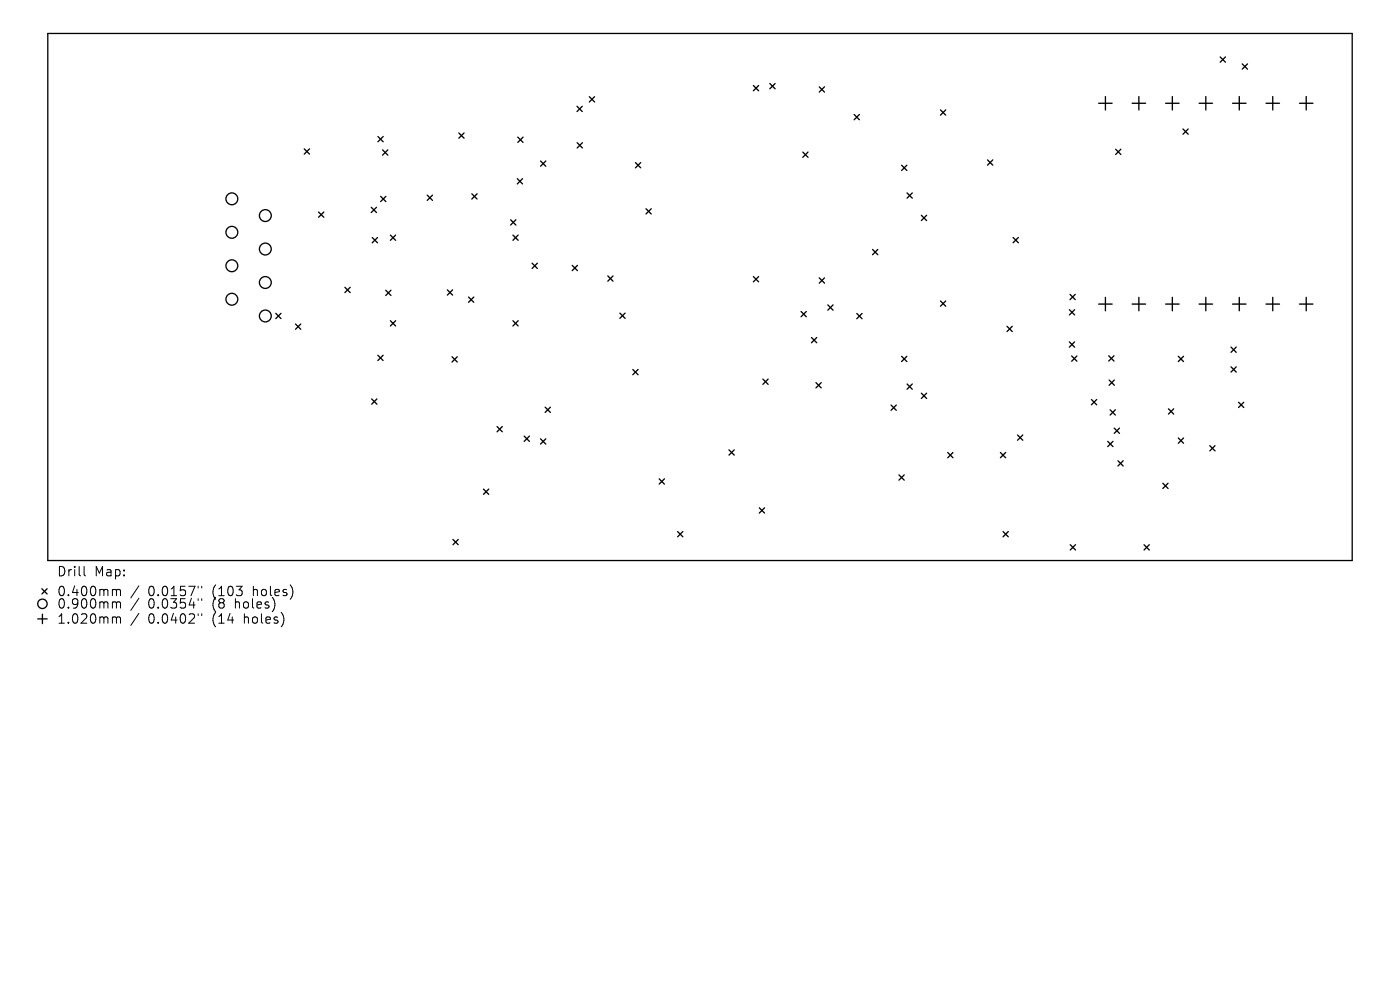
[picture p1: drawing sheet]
<svg xmlns="http://www.w3.org/2000/svg" width="297mm" height="210mm" viewBox="0 0 297 210" stroke-linecap="round" stroke-linejoin="round" font-family="sans-serif">
<defs><g id="words">
<g font-size="2.8">
<text x="12" y="122.5">Drill</text>
<text x="20" y="122.5">Map:</text>
<text x="12" y="126.7">0.400mm</text>
<text x="12" y="129.4">0.900mm</text>
<text x="31.4" y="126.7">0.0157&quot;</text>
<text x="31.4" y="129.4">0.0354&quot;</text>
<text x="45.2" y="126.7">(103</text>
<text x="45.2" y="129.4">(8</text>
<text x="50.1" y="129.4">holes)</text>
<text x="53.9" y="126.7">holes)</text>
<text x="12" y="132.6">1.020mm</text>
<text x="31.4" y="132.6">0.0402&quot;</text>
<text x="45.2" y="132.6">(14</text>
<text x="52" y="132.6">holes)</text>
</g>
</g></defs>
<g fill="none" stroke="#000" stroke-width=".28">
<path d="M10.1 7.1h276.8v111.8h-276.8zM159.8 18.1l1.1 1.2M160.9 18.1l-1.1 1.2M163.3 17.7l1.1 1.1M164.4 17.7l-1.1 1.1M173.8 18.4l1.1 1.1M174.9 18.4l-1.1 1.1M258.9 12.1l1.1 1.1M260 12.1l-1.1 1.1M263.5 13.6l1.1 1.1M264.6 13.6l-1.1 1.1M64.5 31.6l1.2 1.1"/>
<path d="M65.7 31.6l-1.2 1.1M80.2 29l1.1 1.1M81.2 31.8l1.1 1.1M81.3 29l-1.1 1.1M82.3 31.8l-1.1 1.1M97.3 28.2l1.2 1.1M98.5 28.2l-1.2 1.1M109.7 37.9l1.2 1.1M109.8 29.1l1.2 1.1M110.9 37.9l-1.2 1.1M111 29.1l-1.2 1.1M114.7 34.2l1.1 1.1"/>
<path d="M115.8 34.2l-1.1 1.1M122.4 22.5l1.1 1.2M122.4 30.3l1.2 1.1M123.5 22.5l-1.1 1.2M123.6 30.3l-1.2 1.1M125 20.5l1.1 1.1M126.1 20.5l-1.1 1.1M134.8 34.5l1.1 1.1M135.9 34.5l-1.1 1.1M170.3 32.3l1.1 1.1M171.4 32.3l-1.1 1.1M181.2 24.3l1.1 1.1"/>
<path d="M182.3 24.3l-1.1 1.1M191.3 35.1l1.1 1.1M192.4 35.1l-1.1 1.1M199.5 23.3l1.1 1.1M200.6 23.3l-1.1 1.1M209.5 33.9l1.1 1.1M210.6 33.9l-1.1 1.1M236.7 31.6l1.1 1.2M237.8 31.6l-1.1 1.2M251 27.4l1.1 1.1M252.1 27.4l-1.1 1.1M67.6 45l1.1 1.1"/>
<path d="M68.7 45l-1.1 1.1M78.8 44l1.1 1.1M79 50.4l1.1 1.1M79.9 44l-1.1 1.1M80.1 50.4l-1.1 1.1M80.7 41.7l1.2 1.1M81.9 41.7l-1.2 1.1M82.8 49.9l1.1 1.1M83.9 49.9l-1.1 1.1M90.6 41.4l1.2 1.1M91.8 41.4l-1.2 1.1M100.1 41.1l1.1 1.1"/>
<path d="M101.2 41.1l-1.1 1.1M108.3 46.6l1.1 1.1M108.8 49.9l1.1 1.1M109.4 46.6l-1.1 1.1M109.9 49.9l-1.1 1.1M112.9 55.8l1.1 1.1M114 55.8l-1.1 1.1M121.4 56.3l1.1 1.1M122.5 56.3l-1.1 1.1M128.9 58.5l1.2 1.1M130.1 58.5l-1.2 1.1M137 44.3l1.2 1.1"/>
<path d="M138.2 44.3l-1.2 1.1M159.8 58.7l1.1 1.1M160.9 58.7l-1.1 1.1M173.8 58.9l1.1 1.2M174.9 58.9l-1.1 1.2M185.1 52.9l1.1 1.1M186.2 52.9l-1.1 1.1M192.4 40.9l1.1 1.1M193.5 40.9l-1.1 1.1M195.5 45.7l1.1 1.1M196.6 45.7l-1.1 1.1M214.9 50.4l1.1 1.1"/>
<path d="M216 50.4l-1.1 1.1M58.5 66.5l1.1 1.1M59.6 66.5l-1.1 1.1M62.7 68.7l1.1 1.2M63.8 68.7l-1.1 1.2M73.2 60.9l1.1 1.2M74.3 60.9l-1.1 1.2M80.2 75.4l1.1 1.1M81.3 75.4l-1.1 1.1M81.8 61.6l1.1 1.1M82.8 68l1.1 1.2M82.9 61.6l-1.1 1.1"/>
<path d="M83.9 68l-1.1 1.2M94.9 61.5l1.1 1.1M95.9 75.7l1.1 1.1M96 61.5l-1.1 1.1M97 75.7l-1.1 1.1M99.4 63l1.1 1.1M100.5 63l-1.1 1.1M108.8 68l1.1 1.2M109.9 68l-1.1 1.2M131.5 66.4l1.1 1.1M132.6 66.4l-1.1 1.1M134.2 78.4l1.2 1.1"/>
<path d="M135.4 78.4l-1.2 1.1M169.9 66.1l1.2 1.1M171.1 66.1l-1.2 1.1M172.1 71.6l1.2 1.1M173.3 71.6l-1.2 1.1M175.6 64.7l1.1 1.1M176.7 64.7l-1.1 1.1M181.8 66.5l1.1 1.1M182.9 66.5l-1.1 1.1M191.3 75.6l1.1 1.1M192.4 75.6l-1.1 1.1M199.5 63.8l1.1 1.2"/>
<path d="M200.6 63.8l-1.1 1.2M213.6 69.2l1.1 1.1M214.7 69.2l-1.1 1.1M226.9 72.5l1.1 1.1M226.9 65.7l1.1 1.1M227 62.4l1.1 1.2M227.3 75.5l1.2 1.1M228 72.5l-1.1 1.1M228 65.7l-1.1 1.1M228.1 62.4l-1.1 1.2M228.5 75.5l-1.2 1.1M235.2 75.5l1.1 1.1"/>
<path d="M236.3 75.5l-1.1 1.1M250 75.6l1.1 1.1M251.1 75.6l-1.1 1.1M261.1 73.6l1.2 1.1M261.1 77.8l1.2 1.1M262.3 73.6l-1.2 1.1M262.3 77.8l-1.2 1.1M78.8 84.6l1.2 1.1M80 84.6l-1.2 1.1M105.4 90.5l1.2 1.1M106.6 90.5l-1.2 1.1M111.2 92.5l1.1 1.1"/>
<path d="M112.3 92.5l-1.1 1.1M114.7 93.1l1.1 1.1M115.6 86.4l1.2 1.1M115.8 93.1l-1.1 1.1M116.8 86.4l-1.2 1.1M154.7 95.4l1.1 1.1M155.8 95.4l-1.1 1.1M161.8 80.4l1.2 1.1M163 80.4l-1.2 1.1M173.1 81.2l1.1 1.1M174.2 81.2l-1.1 1.1M189 85.9l1.1 1.1"/>
<path d="M190.1 85.9l-1.1 1.1M192.4 81.5l1.1 1.1M193.5 81.5l-1.1 1.1M195.5 83.4l1.1 1.1M196.6 83.4l-1.1 1.1M201.1 96l1.1 1.1M202.2 96l-1.1 1.1M212.2 96l1.1 1.1M213.3 96l-1.1 1.1M215.9 92.3l1.1 1.1M217 92.3l-1.1 1.1M231.5 84.8l1.2 1.1"/>
<path d="M232.7 84.8l-1.2 1.1M235 93.6l1.1 1.1M235.3 80.6l1.1 1.1M235.5 86.9l1.1 1.1M236.1 93.6l-1.1 1.1M236.4 90.8l1.1 1.1M236.4 80.6l-1.1 1.1M236.6 86.9l-1.1 1.1M237.2 97.7l1.1 1.2M237.5 90.8l-1.1 1.1M238.3 97.7l-1.1 1.2M247.9 86.7l1.1 1.1"/>
<path d="M249 86.7l-1.1 1.1M250 92.9l1.1 1.1M251.1 92.9l-1.1 1.1M256.6 94.5l1.2 1.2M257.8 94.5l-1.2 1.2M262.7 85.3l1.2 1.1M263.9 85.3l-1.2 1.1M96.1 114.4l1.1 1.2M97.2 114.4l-1.1 1.2M102.6 103.8l1.1 1.1M103.7 103.8l-1.1 1.1M139.8 101.6l1.2 1.1"/>
<path d="M141 101.6l-1.2 1.1M143.7 112.8l1.2 1.1M144.9 112.8l-1.2 1.1M161.1 107.7l1.1 1.1M162.2 107.7l-1.1 1.1M190.7 100.7l1.1 1.2M191.8 100.7l-1.1 1.2M212.8 112.8l1.1 1.1M213.9 112.8l-1.1 1.1M227 115.6l1.2 1.1M228.2 115.6l-1.2 1.1M242.7 115.6l1.1 1.1"/>
<path d="M243.8 115.6l-1.1 1.1M246.7 102.5l1.1 1.1M247.8 102.5l-1.1 1.1M8 131.3h2M8.9 124.9l1.1 1.1M9 130.3v2M10 124.9l-1.1 1.1"/>
<circle cx="49.2" cy="56.4" r="1.26"/>
<circle cx="49.2" cy="49.3" r="1.26"/>
<circle cx="49.2" cy="42.2" r="1.26"/>
<circle cx="56.3" cy="59.9" r="1.26"/>
<circle cx="56.3" cy="52.8" r="1.26"/>
<circle cx="56.3" cy="45.7" r="1.26"/>
<circle cx="49.2" cy="63.5" r="1.26"/>
<circle cx="56.3" cy="67" r="1.26"/>
<circle cx="9" cy="128.1" r="1"/>
</g>
<g fill="none" stroke="#000" stroke-width=".29">
<path d="M233.1 21.9h2.8M234.5 20.5v2.8M240.2 21.9h2.8M241.6 20.5v2.8M247.3 21.9h2.8M248.7 20.5v2.8M254.4 21.9h2.8M255.8 20.5v2.8M261.5 21.9h2.8M262.9 20.5v2.8M268.6 21.9h2.8M270 20.5v2.8"/>
<path d="M275.7 21.9h2.8M277.1 20.5v2.8M233.1 64.5h2.8M234.5 63.1v2.8M240.2 64.5h2.8M241.6 63.1v2.8M247.3 64.5h2.8M248.7 63.1v2.8M254.4 64.5h2.8M255.8 63.1v2.8M261.5 64.5h2.8M262.9 63.1v2.8"/>
<path d="M268.6 64.5h2.8M270 63.1v2.8M275.7 64.5h2.8M277.1 63.1v2.8"/>
</g>
<g fill="none" stroke="#000" stroke-width=".21">
<path d="M17.8 120.2v1.7l.3 .3M24.1 125h.3l.3 .3M24.1 127.7h.3l.3 .3M24.1 130.9h.3l.3 .3M24.7 125.3l.3-.3 .5 .1 .1 1.3M24.7 125.3v1.1M24.7 128v1M24.7 131.2v1M24.7 128l.3-.3 .5 .1 .1 1.2M24.7 131.2l.3-.3 .5 .1 .1 1.2M29.5 124.3l-1.7 2.5M29.5 126.9l-1.7 2.6"/>
<path d="M29.5 130.1l-1.7 2.6M42 124.4v.3M42 127v.4M42 130.2v.4M42.8 124.4v.3M42.8 127v.4M42.8 130.2v.4"/>
</g>
<use href="#words"/>
</svg>
